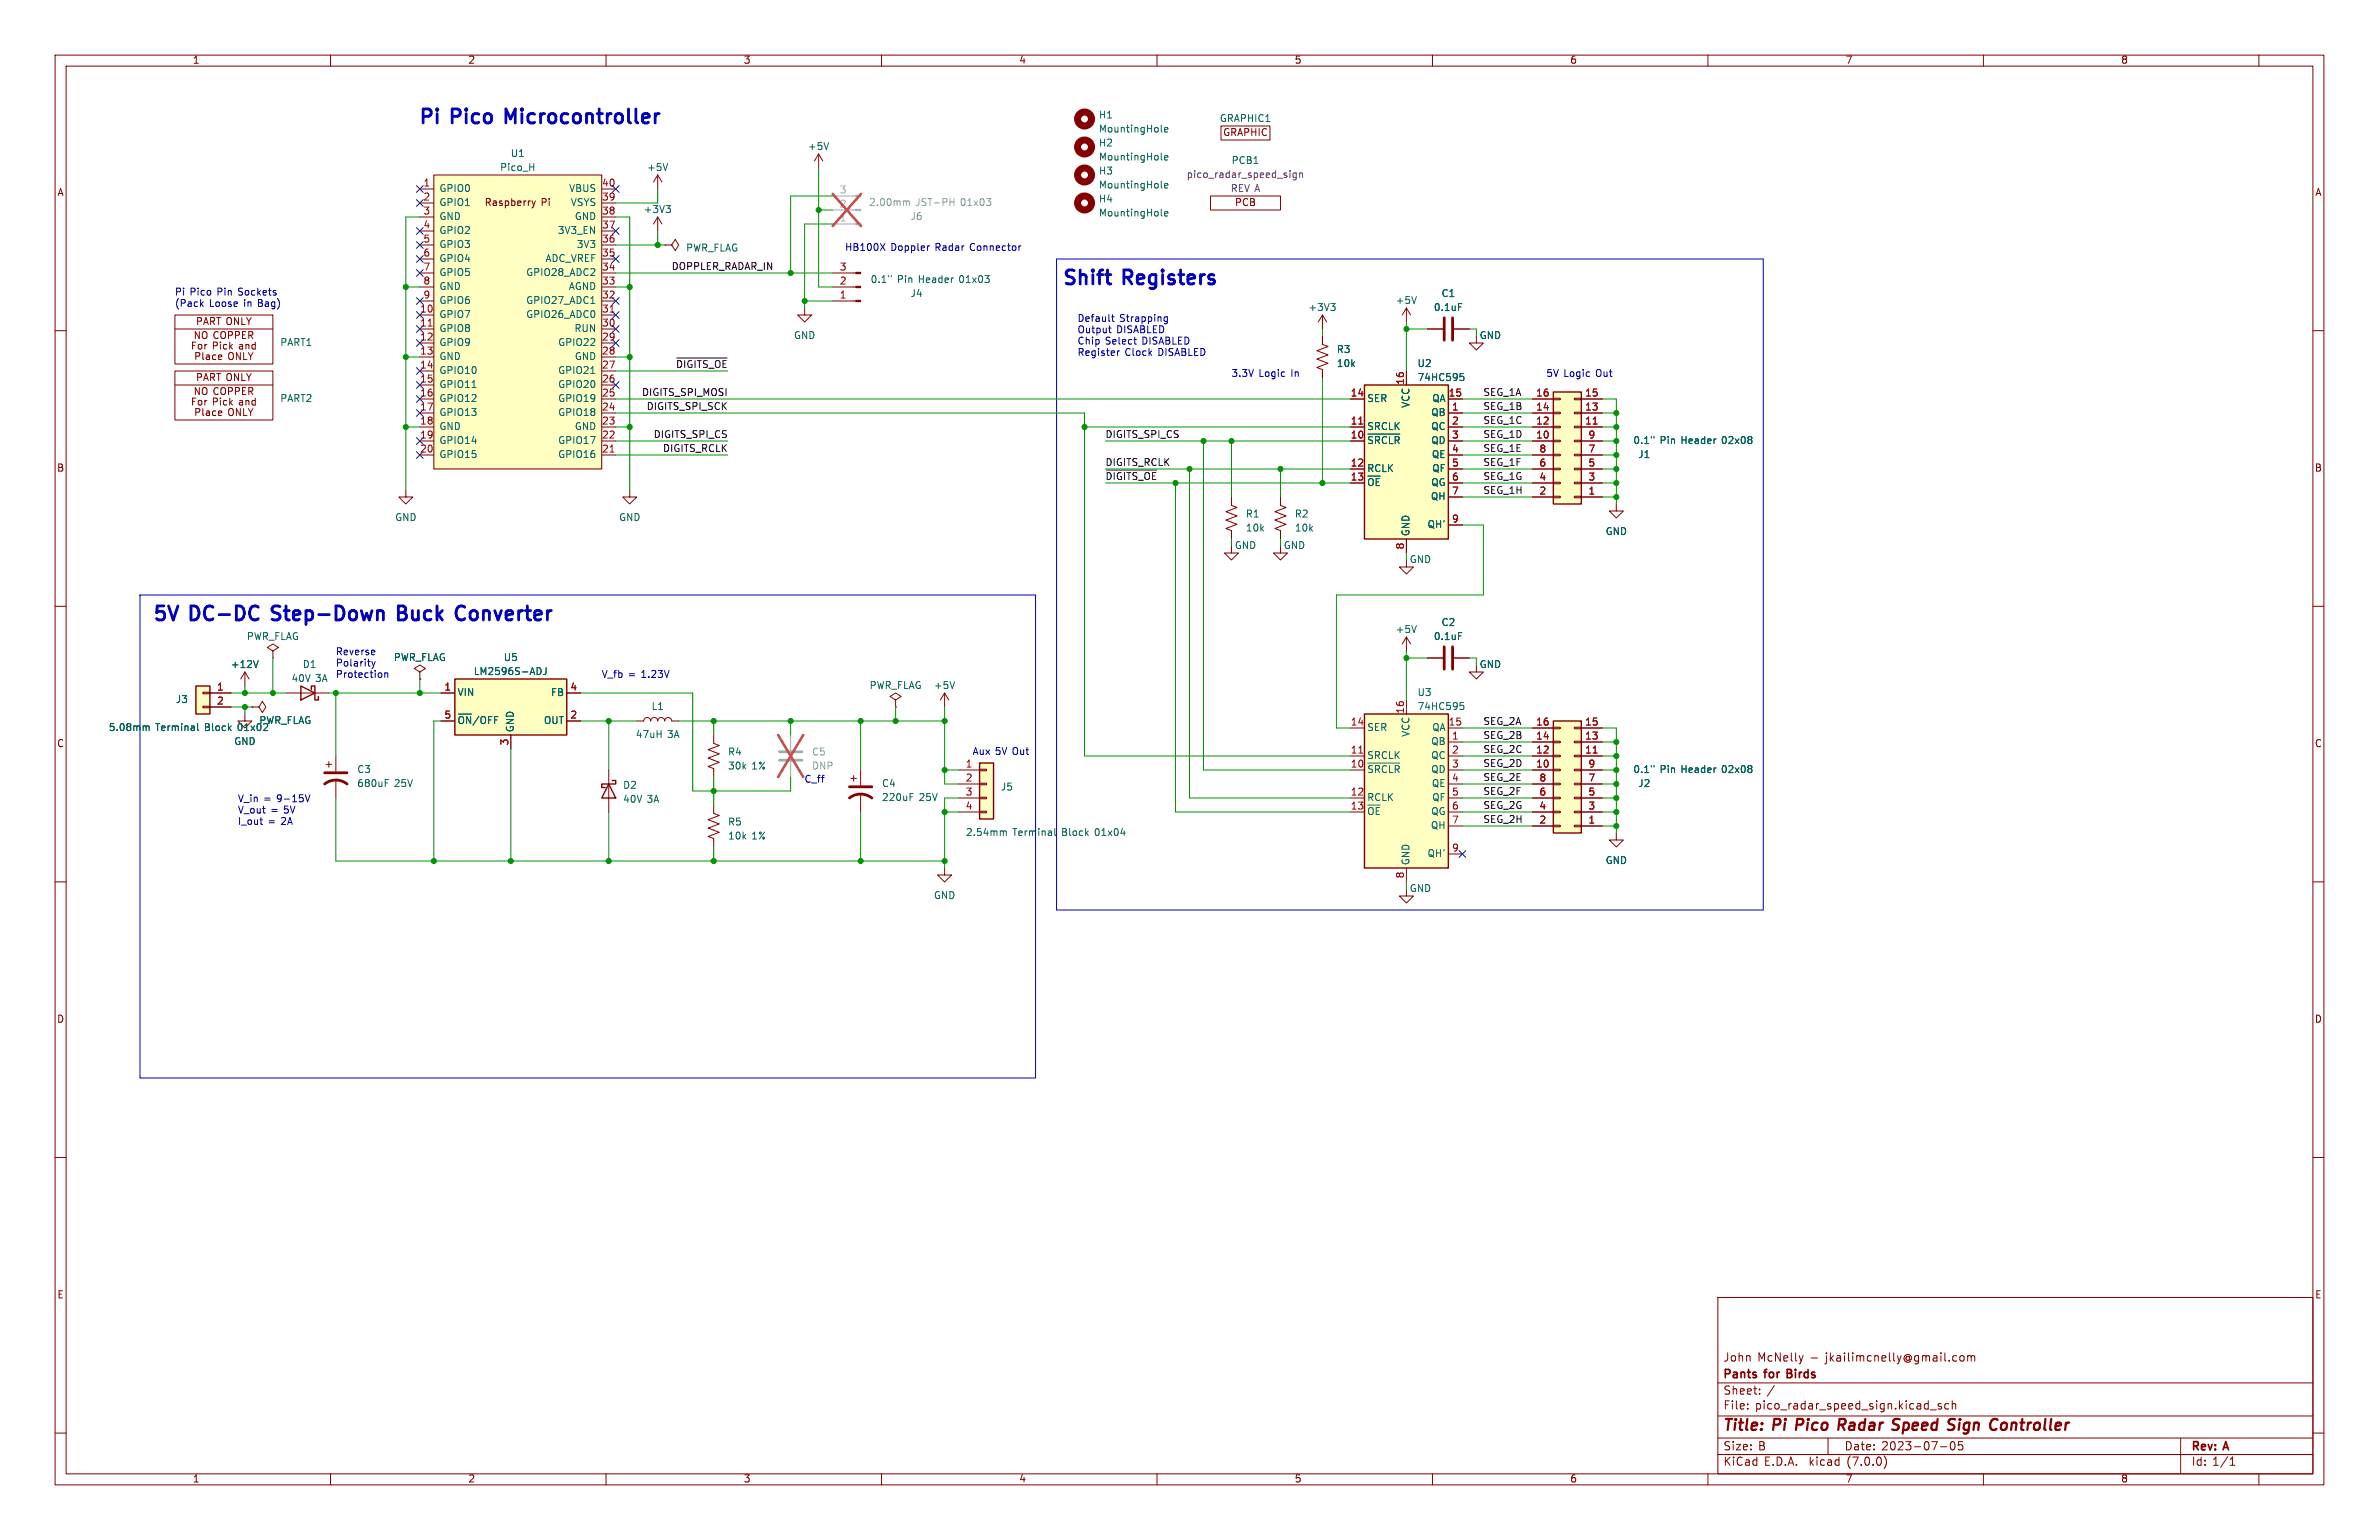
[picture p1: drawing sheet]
<svg xmlns="http://www.w3.org/2000/svg" width="432mm" height="279mm" viewBox="0 0 432 279" stroke-linecap="round" stroke-linejoin="round" font-family="sans-serif">
<defs><g id="words">
<g font-size="3.5" fill="#0000c2">
<text x="76.2" y="22.9">Pi</text>
<text x="82.2" y="22.9">Pico</text>
<text x="92.7" y="22.9">Microcontroller</text>
<text x="193" y="52.1">Shift</text>
<text x="204.2" y="52.1">Registers</text>
<text x="27.9" y="113">5V</text>
<text x="34.8" y="113">DC-DC</text>
<text x="50.4" y="113">Step-Down</text>
<text x="74" y="113">Buck</text>
<text x="85.3" y="113">Converter</text>
</g>
<g font-size="2.8" fill="#840000">
<text x="312.8" y="260.2">Title:</text>
<text x="321.9" y="260.2">Pi Pico</text>
<text x="335" y="260.2">Radar</text>
<text x="345.4" y="260.2">Speed</text>
<text x="356.1" y="260.2">Sign</text>
<text x="364.3" y="260.2">Controller</text>
</g>
<g font-size="2.1" fill="#840000">
<text x="312.8" y="250.5">Pants</text>
<text x="312.8" y="247.3">John</text>
<text x="319" y="247.3">McNelly</text>
<text x="320.4" y="250.5">for</text>
<text x="324.9" y="250.5">Birds</text>
<text x="331.4" y="247.3">jkailimcnelly@gmail.com</text>
<text x="312.8" y="256">File:</text>
<text x="312.8" y="253.3">Sheet:</text>
<text x="318.6" y="256">pico_radar_speed_sign.kicad_sch</text>
<text x="320.7" y="253.3">/</text>
<text x="312.8" y="263.4">Size:</text>
<text x="319.1" y="263.4">B</text>
<text x="334.8" y="263.4">Date:</text>
<text x="341.5" y="263.4">2023-07-05</text>
<text x="397.8" y="263.6">Rev:</text>
<text x="403.8" y="263.6">A</text>
<text x="312.8" y="266.2">KiCad</text>
<text x="320.2" y="266.2">E.D.A.</text>
<text x="328.5" y="266.2">kicad</text>
<text x="335.4" y="266.2">(7.0.0)</text>
<text x="397.8" y="266.2">Id: 1/1</text>
</g>
<g font-size="1.8" fill="#840000">
<text x="35" y="11.8">1</text>
<text x="85" y="11.8">2</text>
<text x="135" y="11.8">3</text>
<text x="185" y="11.8">4</text>
<text x="235" y="11.8">5</text>
<text x="285" y="11.8">6</text>
<text x="335" y="11.8">7</text>
<text x="385" y="11.8">8</text>
<text x="221.9" y="25">GRAPHIC</text>
<text x="10.4" y="35.8">A</text>
<text x="420.2" y="35.8">A</text>
<text x="87.9" y="37.7">Raspberry</text>
<text x="98.2" y="37.7">Pi</text>
<text x="224.1" y="37.7">PCB</text>
<text x="35.5" y="59.3">PART ONLY</text>
<text x="34.6" y="63.7">For</text>
<text x="35.1" y="61.8">NO COPPER</text>
<text x="35.2" y="65.6">Place</text>
<text x="38.5" y="63.7">Pick</text>
<text x="41.3" y="65.6">ONLY</text>
<text x="43.4" y="63.7">and</text>
<text x="35.1" y="72">NO COPPER</text>
<text x="35.5" y="69.4">PART ONLY</text>
<text x="34.6" y="73.9">For</text>
<text x="35.2" y="75.8">Place</text>
<text x="38.5" y="73.9">Pick</text>
<text x="41.3" y="75.8">ONLY</text>
<text x="43.4" y="73.9">and</text>
<text x="10.3" y="85.8">B</text>
<text x="420.1" y="85.8">B</text>
<text x="10.3" y="135.8">C</text>
<text x="420.1" y="135.8">C</text>
<text x="10.3" y="185.8">D</text>
<text x="420.1" y="185.8">D</text>
<text x="10.4" y="235.8">E</text>
<text x="420.2" y="235.8">E</text>
<text x="35" y="269.2">1</text>
<text x="85" y="269.2">2</text>
<text x="135" y="269.2">3</text>
<text x="185" y="269.2">4</text>
<text x="235" y="269.2">5</text>
<text x="285" y="269.2">6</text>
<text x="335" y="269.2">7</text>
<text x="385" y="269.2">8</text>
</g>
<g font-size="1.8" fill="#006464">
<text x="199.4" y="21.8">H1</text>
<text x="221.3" y="22.4">GRAPHIC1</text>
<text x="92.6" y="28.8">U1</text>
<text x="146.6" y="27.5">+5V</text>
<text x="199.4" y="24.3">MountingHole</text>
<text x="199.4" y="26.9">H2</text>
<text x="199.4" y="29.4">MountingHole</text>
<text x="79.8" y="35.1">GPIO0</text>
<text x="90.7" y="31.3">Pico_H</text>
<text x="103.2" y="35.1">VBUS</text>
<text x="117.4" y="31.3">+5V</text>
<text x="199.4" y="31.9">H3</text>
<text x="199.4" y="34.5">MountingHole</text>
<text x="223.5" y="30">PCB1</text>
<text x="79.8" y="37.7">GPIO1</text>
<text x="79.8" y="40.2">GND</text>
<text x="103.5" y="37.7">VSYS</text>
<text x="104.2" y="40.2">GND</text>
<text x="116.8" y="38.9">+3V3</text>
<text x="199.4" y="37">H4</text>
<text x="199.4" y="39.6">MountingHole</text>
<text x="79.8" y="42.7">GPIO2</text>
<text x="79.8" y="45.3">GPIO3</text>
<text x="79.8" y="47.8">GPIO4</text>
<text x="98.9" y="47.8">ADC_VREF</text>
<text x="101.1" y="42.7">3V3_EN</text>
<text x="104.6" y="45.3">3V3</text>
<text x="124.5" y="45.9">PWR_FLAG</text>
<text x="79.8" y="50.4">GPIO5</text>
<text x="79.8" y="52.9">GND</text>
<text x="95.4" y="50.4">GPIO28_ADC2</text>
<text x="103.1" y="52.9">AGND</text>
<text x="158" y="51.6">0.1&quot;</text>
<text x="162.8" y="51.6">Pin</text>
<text x="166.8" y="51.6">Header</text>
<text x="174.2" y="51.6">01x03</text>
<text x="79.8" y="58">GPIO7</text>
<text x="79.8" y="55.4">GPIO6</text>
<text x="95.4" y="58">GPIO26_ADC0</text>
<text x="95.4" y="55.4">GPIO27_ADC1</text>
<text x="165.2" y="54.2">J4</text>
<text x="237.4" y="56.7">+3V3</text>
<text x="253.3" y="55.4">+5V</text>
<text x="260.2" y="56.7">0.1uF</text>
<text x="261.6" y="54.2">C1</text>
<text x="50.8" y="63.1">PART1</text>
<text x="79.8" y="60.5">GPIO8</text>
<text x="79.8" y="63.1">GPIO9</text>
<text x="79.8" y="65.6">GND</text>
<text x="101.2" y="63.1">GPIO22</text>
<text x="104.1" y="60.5">RUN</text>
<text x="104.2" y="65.6">GND</text>
<text x="144.1" y="61.8">GND</text>
<text x="242.6" y="64.3">R3</text>
<text x="268.5" y="61.8">GND</text>
<text x="79.8" y="68.1">GPIO10</text>
<text x="79.8" y="70.7">GPIO11</text>
<text x="101.2" y="70.7">GPIO20</text>
<text x="101.2" y="68.1">GPIO21</text>
<text x="242.6" y="66.9">10k</text>
<text x="257.2" y="66.9">U2</text>
<text x="257.2" y="69.4">74HC595</text>
<text x="50.8" y="73.2">PART2</text>
<text x="79.8" y="73.2">GPIO12</text>
<text x="79.8" y="75.8">GPIO13</text>
<text x="101.2" y="75.8">GPIO18</text>
<text x="101.2" y="73.2">GPIO19</text>
<text x="248.2" y="73.2">SER</text>
<text x="256.1" y="74.1" transform="rotate(-90 256.1 74.1)">VCC</text>
<text x="259.7" y="75.8">QB</text>
<text x="259.8" y="73.2">QA</text>
<text x="79.8" y="78.3">GND</text>
<text x="79.8" y="80.8">GPIO14</text>
<text x="79.8" y="83.4">GPIO15</text>
<text x="101.2" y="83.4">GPIO16</text>
<text x="101.2" y="80.8">GPIO17</text>
<text x="104.2" y="78.3">GND</text>
<text x="248.2" y="81.4">~{SRCLR}</text>
<text x="248.2" y="78.3">SRCLK</text>
<text x="259.7" y="78.3">QC</text>
<text x="259.7" y="80.8">QD</text>
<text x="259.8" y="83.4">QE</text>
<text x="296.4" y="80.8">0.1&quot;</text>
<text x="297.3" y="83.4">J1</text>
<text x="301.3" y="80.8">Pin</text>
<text x="305.2" y="80.8">Header</text>
<text x="312.7" y="80.8">02x08</text>
<text x="248.2" y="85.9">RCLK</text>
<text x="248.2" y="89.1">~{OE}</text>
<text x="259.7" y="88.5">QG</text>
<text x="259.8" y="85.9">QF</text>
<text x="71.7" y="94.8">GND</text>
<text x="112.3" y="94.8">GND</text>
<text x="226.1" y="94.2">R1</text>
<text x="235" y="94.2">R2</text>
<text x="259.6" y="91">QH</text>
<text x="224.1" y="99.9">GND</text>
<text x="226.1" y="96.7">10k</text>
<text x="233" y="99.9">GND</text>
<text x="235" y="96.7">10k</text>
<text x="256.1" y="97.3" transform="rotate(-90 256.1 97.3)">GND</text>
<text x="259" y="96.1">QH'</text>
<text x="291.4" y="97.3">GND</text>
<text x="255.8" y="102.4">GND</text>
<text x="261.6" y="113.9">C2</text>
<text x="44.7" y="116.4">PWR_FLAG</text>
<text x="253.3" y="115.1">+5V</text>
<text x="260.2" y="116.4">0.1uF</text>
<text x="41.8" y="121.5">+12V</text>
<text x="52.9" y="124">40V</text>
<text x="54.9" y="121.5">D1</text>
<text x="57.2" y="124">3A</text>
<text x="71.4" y="120.2">PWR_FLAG</text>
<text x="85.9" y="122.7">LM2596S-ADJ</text>
<text x="91.4" y="120.2">U5</text>
<text x="157.8" y="125.3">PWR_FLAG</text>
<text x="169.5" y="125.3">+5V</text>
<text x="268.5" y="121.5">GND</text>
<text x="31.9" y="127.8">J3</text>
<text x="47" y="131.6">PWR_FLAG</text>
<text x="83.1" y="126.6">VIN</text>
<text x="98.6" y="131.6">OUT</text>
<text x="99.9" y="126.6">FB</text>
<text x="118.2" y="129.1">L1</text>
<text x="257.2" y="126.6">U3</text>
<text x="257.2" y="129.1">74HC595</text>
<text x="19.7" y="132.9">5.08mm</text>
<text x="28.2" y="132.9">Terminal</text>
<text x="37.2" y="132.9">Block</text>
<text x="42.5" y="135.4">GND</text>
<text x="43.3" y="132.9">01x02</text>
<text x="83.1" y="132.2">~{ON}/OFF</text>
<text x="93.5" y="132.8" transform="rotate(-90 93.5 132.8)">GND</text>
<text x="115.3" y="134.2">47uH</text>
<text x="121.1" y="134.2">3A</text>
<text x="132.1" y="137.4">R4</text>
<text x="248.2" y="138">SRCLK</text>
<text x="248.2" y="132.9">SER</text>
<text x="256.1" y="133.8" transform="rotate(-90 256.1 133.8)">VCC</text>
<text x="259.7" y="135.4">QB</text>
<text x="259.7" y="138">QC</text>
<text x="259.8" y="132.9">QA</text>
<text x="64.8" y="140.5">C3</text>
<text x="64.8" y="143.1">680uF</text>
<text x="71.5" y="143.1">25V</text>
<text x="113" y="143.4">D2</text>
<text x="132.1" y="139.9">30k</text>
<text x="136.4" y="139.9">1%</text>
<text x="160" y="143.1">C4</text>
<text x="181.6" y="143.7">J5</text>
<text x="248.2" y="141.1">~{SRCLR}</text>
<text x="259.7" y="140.5">QD</text>
<text x="259.8" y="143.1">QE</text>
<text x="296.4" y="140.5">0.1&quot;</text>
<text x="297.3" y="143.1">J2</text>
<text x="301.3" y="140.5">Pin</text>
<text x="305.2" y="140.5">Header</text>
<text x="312.7" y="140.5">02x08</text>
<text x="113" y="145.9">40V</text>
<text x="117.4" y="145.9">3A</text>
<text x="160" y="145.6">220uF</text>
<text x="166.8" y="145.6">25V</text>
<text x="248.2" y="145.6">RCLK</text>
<text x="248.2" y="148.8">~{OE}</text>
<text x="259.7" y="148.1">QG</text>
<text x="259.8" y="145.6">QF</text>
<text x="132.1" y="150.1">R5</text>
<text x="132.1" y="152.6">10k</text>
<text x="136.4" y="152.6">1%</text>
<text x="175.3" y="152">2.54mm</text>
<text x="183.8" y="152">Terminal</text>
<text x="192.8" y="152">Block</text>
<text x="198.9" y="152">01x04</text>
<text x="259" y="155.8">QH'</text>
<text x="259.6" y="150.7">QH</text>
<text x="256.1" y="157" transform="rotate(-90 256.1 157)">GND</text>
<text x="291.4" y="157">GND</text>
<text x="169.5" y="163.4">GND</text>
<text x="255.8" y="162.1">GND</text>
</g>
<g font-size="1.8" fill="#a90000">
<text x="76.8" y="34">1</text>
<text x="109.2" y="34">40</text>
<text x="76.8" y="36.6">2</text>
<text x="76.8" y="39.1">3</text>
<text x="76.8" y="41.7">4</text>
<text x="109.2" y="41.7">37</text>
<text x="109.2" y="39.1">38</text>
<text x="109.2" y="36.6">39</text>
<text x="76.8" y="44.2">5</text>
<text x="76.8" y="46.7">6</text>
<text x="109.2" y="46.7">35</text>
<text x="109.2" y="44.2">36</text>
<text x="76.8" y="49.3">7</text>
<text x="76.8" y="51.8">8</text>
<text x="109.2" y="51.8">33</text>
<text x="109.2" y="49.3">34</text>
<text x="152.4" y="51.8">2</text>
<text x="152.4" y="49.3">3</text>
<text x="76.2" y="56.9">10</text>
<text x="76.2" y="59.4">11</text>
<text x="76.8" y="54.4">9</text>
<text x="109.2" y="59.4">30</text>
<text x="109.2" y="56.9">31</text>
<text x="109.2" y="54.4">32</text>
<text x="152.4" y="54.4">1</text>
<text x="76.2" y="62">12</text>
<text x="76.2" y="64.5">13</text>
<text x="109.2" y="64.5">28</text>
<text x="109.2" y="62">29</text>
<text x="76.2" y="67.1">14</text>
<text x="76.2" y="69.6">15</text>
<text x="109.2" y="69.6">26</text>
<text x="109.2" y="67.1">27</text>
<text x="255" y="69.9" transform="rotate(-90 255 69.9)">16</text>
<text x="76.2" y="72.1">16</text>
<text x="76.2" y="74.7">17</text>
<text x="76.2" y="77.2">18</text>
<text x="109.2" y="77.2">23</text>
<text x="109.2" y="74.7">24</text>
<text x="109.2" y="72.1">25</text>
<text x="245.1" y="77.2">11</text>
<text x="245.1" y="72.1">14</text>
<text x="262.9" y="72.1">15</text>
<text x="263.5" y="74.7">1</text>
<text x="263.5" y="77.2">2</text>
<text x="278.8" y="77.2">12</text>
<text x="278.8" y="74.7">14</text>
<text x="278.8" y="72.1">16</text>
<text x="287.7" y="77.2">11</text>
<text x="287.7" y="74.7">13</text>
<text x="287.7" y="72.1">15</text>
<text x="76.2" y="79.8">19</text>
<text x="76.2" y="82.3">20</text>
<text x="109.2" y="82.3">21</text>
<text x="109.2" y="79.8">22</text>
<text x="245.1" y="79.8">10</text>
<text x="263.5" y="79.8">3</text>
<text x="263.5" y="82.3">4</text>
<text x="278.8" y="79.8">10</text>
<text x="279.4" y="82.3">8</text>
<text x="288.3" y="82.3">7</text>
<text x="288.3" y="79.8">9</text>
<text x="245.1" y="84.8">12</text>
<text x="245.1" y="87.4">13</text>
<text x="263.5" y="84.8">5</text>
<text x="263.5" y="87.4">6</text>
<text x="263.5" y="89.9">7</text>
<text x="279.4" y="89.9">2</text>
<text x="279.4" y="87.4">4</text>
<text x="279.4" y="84.8">6</text>
<text x="288.3" y="89.9">1</text>
<text x="288.3" y="87.4">3</text>
<text x="288.3" y="84.8">5</text>
<text x="263.5" y="95">9</text>
<text x="255" y="99.7" transform="rotate(-90 255 99.7)">8</text>
<text x="39.3" y="125.5">1</text>
<text x="80.6" y="125.5">1</text>
<text x="103.5" y="125.5">4</text>
<text x="39.3" y="128">2</text>
<text x="80.6" y="130.6">5</text>
<text x="103.5" y="130.6">2</text>
<text x="245.1" y="131.8">14</text>
<text x="255" y="129.5" transform="rotate(-90 255 129.5)">16</text>
<text x="262.9" y="131.8">15</text>
<text x="278.8" y="131.8">16</text>
<text x="287.7" y="131.8">15</text>
<text x="92.5" y="135.3" transform="rotate(-90 92.5 135.3)">3</text>
<text x="245.1" y="136.9">11</text>
<text x="263.5" y="134.4">1</text>
<text x="263.5" y="136.9">2</text>
<text x="278.8" y="136.9">12</text>
<text x="278.8" y="134.4">14</text>
<text x="287.7" y="136.9">11</text>
<text x="287.7" y="134.4">13</text>
<text x="175.2" y="139.4">1</text>
<text x="175.2" y="142">2</text>
<text x="245.1" y="139.4">10</text>
<text x="263.5" y="139.4">3</text>
<text x="263.5" y="142">4</text>
<text x="278.8" y="139.4">10</text>
<text x="279.4" y="142">8</text>
<text x="288.3" y="142">7</text>
<text x="288.3" y="139.4">9</text>
<text x="175.2" y="144.5">3</text>
<text x="175.2" y="147.1">4</text>
<text x="245.1" y="144.5">12</text>
<text x="245.1" y="147.1">13</text>
<text x="263.5" y="144.5">5</text>
<text x="263.5" y="147.1">6</text>
<text x="263.5" y="149.6">7</text>
<text x="279.4" y="149.6">2</text>
<text x="279.4" y="147.1">4</text>
<text x="279.4" y="144.5">6</text>
<text x="288.3" y="149.6">1</text>
<text x="288.3" y="147.1">3</text>
<text x="288.3" y="144.5">5</text>
<text x="263.5" y="154.7">9</text>
<text x="255" y="159.4" transform="rotate(-90 255 159.4)">8</text>
</g>
<g font-size="1.8" fill="#aaa">
<text x="152.4" y="35.3">3</text>
<text x="152.4" y="40.4">1</text>
<text x="152.4" y="37.8">2</text>
</g>
<g font-size="1.8" fill="#840084">
<text x="215.3" y="32.6">pico_radar_speed_sign</text>
<text x="223.3" y="35.1">REV A</text>
</g>
<g font-size="1.8" fill="#989898">
<text x="157.7" y="37.7">2.00mm</text>
<text x="165.2" y="40.2">J6</text>
<text x="166.2" y="37.7">JST-PH</text>
<text x="174.4" y="37.7">01x03</text>
<text x="147.3" y="137.4">C5</text>
<text x="147.3" y="139.9">DNP</text>
</g>
<g font-size="1.8" fill="#0000c2">
<text x="153.3" y="45.7">HB100X</text>
<text x="161.6" y="45.7">Doppler</text>
<text x="169.7" y="45.7">Radar</text>
<text x="176.1" y="45.7">Connector</text>
<text x="31.7" y="53.8">Pi Pico</text>
<text x="39.5" y="53.8">Pin</text>
<text x="43.4" y="53.8">Sockets</text>
<text x="31.7" y="55.9">(Pack</text>
<text x="38" y="55.9">Loose</text>
<text x="44.4" y="55.9">in</text>
<text x="47" y="55.9">Bag)</text>
<text x="195.6" y="58.6">Default</text>
<text x="203.2" y="58.6">Strapping</text>
<text x="195.6" y="60.7">Output</text>
<text x="195.6" y="62.7">Chip</text>
<text x="195.6" y="64.8">Register</text>
<text x="200.6" y="62.7">Select</text>
<text x="202.7" y="60.7">DISABLED</text>
<text x="204.2" y="64.8">Clock</text>
<text x="207.4" y="62.7">DISABLED</text>
<text x="210.3" y="64.8">DISABLED</text>
<text x="223.5" y="68.6">3.3V</text>
<text x="228.5" y="68.6">Logic</text>
<text x="234.4" y="68.6">In</text>
<text x="280.7" y="68.6">5V Logic</text>
<text x="289.8" y="68.6">Out</text>
<text x="61" y="119.1">Reverse</text>
<text x="61" y="121.1">Polarity</text>
<text x="61" y="123.2">Protection</text>
<text x="109.2" y="123.2">V_fb =</text>
<text x="116.5" y="123.2">1.23V</text>
<text x="176.5" y="137.2">Aux 5V Out</text>
<text x="146" y="142.2">C_ff</text>
<text x="43.2" y="145.7">V_in =</text>
<text x="43.2" y="147.8">V_out</text>
<text x="43.2" y="149.9">I_out</text>
<text x="48.7" y="149.9">=</text>
<text x="49.1" y="147.8">=</text>
<text x="50.3" y="145.7">9-15V</text>
<text x="51.1" y="149.9">2A</text>
<text x="51.6" y="147.8">5V</text>
</g>
<g font-size="1.8" fill="#0f0f0f">
<text x="121.9" y="49.2">DOPPLER_RADAR_IN</text>
<text x="122.6" y="67">~{DIGITS_OE}</text>
<text x="116.4" y="72">DIGITS_SPI_MOSI</text>
<text x="117.3" y="74.6">DIGITS_SPI_SCK</text>
<text x="269.2" y="74.6">SEG_1B</text>
<text x="269.2" y="77.1">SEG_1C</text>
<text x="269.2" y="72">SEG_1A</text>
<text x="118.5" y="79.7">DIGITS_SPI_CS</text>
<text x="120.2" y="82.2">DIGITS_RCLK</text>
<text x="200.7" y="79.7">DIGITS_SPI_CS</text>
<text x="269.2" y="82.2">SEG_1E</text>
<text x="269.2" y="79.7">SEG_1D</text>
<text x="200.7" y="87.3">~{DIGITS_OE}</text>
<text x="200.7" y="84.7">DIGITS_RCLK</text>
<text x="269.2" y="89.8">SEG_1H</text>
<text x="269.2" y="84.7">SEG_1F</text>
<text x="269.2" y="87.3">SEG_1G</text>
<text x="269.2" y="131.7">SEG_2A</text>
<text x="269.2" y="134.3">SEG_2B</text>
<text x="269.2" y="136.8">SEG_2C</text>
<text x="269.2" y="141.9">SEG_2E</text>
<text x="269.2" y="139.4">SEG_2D</text>
<text x="269.2" y="149.5">SEG_2H</text>
<text x="269.2" y="144.4">SEG_2F</text>
<text x="269.2" y="147">SEG_2G</text>
</g>
</g></defs>
<g fill="none" stroke="#840000" stroke-width=".18">
<path d="M10 10h411.8v259.4h-411.8zM12 12h407.8v255.4h-407.8zM60 10v2M110 10v2M160 10v2M210 10v2M260 10v2M310 10v2M360 10v2M410 10v2M76.2 34.3h2.5M76.2 36.8h2.5"/>
<path d="M76.2 39.4h2.5M78.7 31.8h30.5v53.3h-30.5zM96.6 36.5l.3 .8M96.9 37.3l-.3 .4M97.2 36.5l-.3 .8M109.2 34.3h2.6M109.2 36.8h2.6M109.2 39.4h2.6M119.4 31.8l-.8 1.2M119.4 31.8v2.5M119.4 39.4v2.5M119.4 31.8l.7 1.2"/>
<path d="M119.4 39.4l-.8 1.2M119.4 39.4l.7 1.2M148.6 27.9l.8 1.3M148.6 27.9v2.6M148.6 27.9l-.8 1.3M219.7 35.6h12.7v2.5h-12.7zM221.6 22.9h8.9v2.5h-8.9zM10 60h2M31.7 57.2h17.8v8.8h-17.8zM31.7 59.7h17.8M76.2 49.5h2.5M76.2 52.1h2.5"/>
<path d="M76.2 54.6h2.5M76.2 57.2h2.5M76.2 59.7h2.5M76.2 47h2.5M76.2 44.5h2.5M76.2 41.9h2.5M109.2 49.5h2.6M109.2 52.1h2.6M109.2 54.6h2.6M109.2 57.2h2.6M109.2 59.7h2.6M109.2 47h2.6"/>
<path d="M109.2 44.5h2.6M109.2 41.9h2.6M120.6 44.5h1.3l.7-1.1 .6 1.1-.6 1-.7-1M120.6 44.5h.1M146 55.9v1.3h-1.2l1.2 1.2 1.3-1.2h-1.3M151.1 49.5h4.2M151.1 52.1h4.2M151.1 54.6h4.2M240 57.2l-.7 1.2M240 57.2v2.5M240 57.2l.8 1.2M255.3 55.9v2.5"/>
<path d="M255.3 55.9l-.8 1.3M255.3 55.9l.7 1.3M259.1 59.7h2.8M263.9 59.7h2.8M419.8 60h2M31.7 67.3h17.8v8.9h-17.8zM31.7 69.9h17.8M40.1 74.6l.2 .3-.6 .1M40.1 64.4l.2 .3-.6 .1M40.2 75.3l-.1 .1M40.2 65.2h-.1M76.2 74.9h2.5"/>
<path d="M76.2 77.5h2.5M76.2 72.4h2.5M76.2 62.2h2.5M76.2 64.8h2.5M76.2 67.3h2.5M76.2 69.9h2.5M109.2 74.9h2.6M109.2 77.5h2.6M109.2 72.4h2.6M109.2 62.2h2.6M109.2 64.8h2.6M109.2 67.3h2.6"/>
<path d="M109.2 69.9h2.6M240 61v1.5l1 .4-2 .7 2 .8-2 .8 2 .7-2 .8 1 .4v1.5M245.1 77.5h2.5M245.1 72.4h2.5M255.3 67.3v2.6M262.9 74.9h2.5M262.9 77.5h2.5M262.9 72.4h2.5M268 61v1.2h1.2l-1.2 1.3-1.3-1.3h1.3M278.1 74.9h3.8M278.1 77.5h3.8M278.1 72.4h3.8"/>
<path d="M281.9 72.3h1.3v.2h-1.3zM281.9 74.8h1.3v.3h-1.3zM281.9 77.3h1.3v.3h-1.3zM281.9 79.9h1.3v.2h-1.3zM285.7 72.3h1.3v.2h-1.3zM285.7 74.8h1.3v.3h-1.3zM285.7 77.3h1.3v.3h-1.3zM285.7 79.9h1.3v.2h-1.3zM287 74.9h3.8M287 77.5h3.8M287 72.4h3.8M73.7 88.9v1.3h1.2l-1.2 1.2-1.3-1.2h1.3"/>
<path d="M76.2 80h2.5M76.2 82.6h2.5M109.2 80h2.6M109.2 82.6h2.6M114.3 88.9v1.3h1.3l-1.3 1.2-1.3-1.2h1.3M223.5 90.2v1.5l1 .4-2 .7 2 .8-2 .8 2 .7-2 .8 1 .4v1.5M223.5 99.1v1.2h1.3l-1.3 1.3-1.3-1.3h1.3M232.4 90.2v1.5l1 .4-2 .7 2 .8-2 .8 2 .7-2 .8 1 .4v1.5M232.4 99.1v1.2h1.3l-1.3 1.3-1.3-1.3h1.3M245.1 80h2.5M245.1 85.1h2.5M245.1 87.6h2.5"/>
<path d="M255.3 97.8v2.5M262.9 80h2.5M262.9 85.1h2.5M262.9 87.6h2.5M262.9 82.6h2.5M262.9 90.2h2.5M262.9 95.3h2.5M278.1 80h3.8M278.1 85.1h3.8M278.1 87.6h3.8M278.1 82.6h3.8M278.1 90.2h3.8"/>
<path d="M281.9 82.4h1.3v.3h-1.3zM281.9 85h1.3v.2h-1.3zM281.9 87.5h1.3v.3h-1.3zM281.9 90h1.3v.3h-1.3zM285.7 82.4h1.3v.3h-1.3zM285.7 85h1.3v.2h-1.3zM285.7 87.5h1.3v.3h-1.3zM285.7 90h1.3v.3h-1.3zM287 80h3.8M287 85.1h3.8M287 87.6h3.8M287 82.6h3.8"/>
<path d="M287 90.2h3.8M293.4 91.4v1.3h1.2l-1.2 1.3-1.3-1.3h1.3M10 110h2M49.5 118.1l1-.6-1-.7-1 .7 1 .6v1.3M49.5 119.4h.1M255.3 101.6v1.3h1.2l-1.2 1.2-1.3-1.2h1.3M255.3 115.6v2.5M255.3 115.6l-.8 1.2M255.3 115.6l.7 1.2M259.1 119.4h2.8M263.9 119.4h2.8M419.8 110h2"/>
<path d="M36.8 128.1h1.3v.3h-1.3zM36.8 125.6h1.3v.3h-1.3zM38.1 125.7h3.8M38.1 128.3h3.8M44.4 129.5v1.3h1.3l-1.3 1.3-1.2-1.3h1.2M44.4 121.9l-.7 1.3M44.4 121.9v2.6M44.4 121.9l.8 1.3M45.7 128.3h1.3l.6-1 .7 1-.7 1-.6-1M45.7 128.3h.1M52.1 125.7h7.6M59.2 138.7h1"/>
<path d="M59.7 138.2v1M61 137.2v2.8M76.2 121.9l1-.6-1-.6-1 .6 1 .6v1.3M76.2 123.2h.1M80 125.7h2.5M80 130.8h2.5M92.7 133.4v2.5M102.9 125.7h2.5M102.9 130.8h2.5M110.5 139.7v7.6M115.6 130.8h1.2a.64 .64 0 0 1 .7-.6 .64 .64 0 0 1 .6 .6 .64 .64 0 0 1 .6-.6 .64 .64 0 0 1 .7 .6 .64 .64 0 0 1 .6-.6 .64 .64 0 0 1 .6 .6 .64 .64 0 0 1 .7-.6 .64 .64 0 0 1 .6 .6h1.3M129.5 133.4v1.5l1.1 .4-2.1 .7 2.1 .8-2.1 .7 2.1 .8-2.1 .8 1 .3v1.6"/>
<path d="M156.2 139.7v2.8M162.6 127l1-.6-1-.7-1.1 .7 1.1 .6v1.3M162.6 128.3h.1M171.4 125.7l-.7 1.3M171.4 125.7v2.6M171.4 125.7l.8 1.3M174 139.7h3.8M177.8 139.6h1.3v.2h-1.3zM245.1 139.7h2.5M245.1 137.2h2.5M245.1 132.1h2.5M255.3 127v2.5"/>
<path d="M262.9 139.7h2.5M262.9 137.2h2.5M262.9 134.6h2.5M262.9 132.1h2.5M268 120.7v1.2h1.2l-1.2 1.3-1.3-1.3h1.3M278.1 139.7h3.8M278.1 137.2h3.8M278.1 134.6h3.8M278.1 132.1h3.8M281.9 132h1.3v.2h-1.3zM281.9 134.5h1.3v.2h-1.3zM281.9 137h1.3v.3h-1.3z"/>
<path d="M281.9 139.6h1.3v.2h-1.3zM285.7 132h1.3v.2h-1.3zM285.7 134.5h1.3v.2h-1.3zM285.7 137h1.3v.3h-1.3zM285.7 139.6h1.3v.2h-1.3zM287 139.7h3.8M287 137.2h3.8M287 134.6h3.8M287 132.1h3.8M10 160h2M61 141.5v3.3M129.5 146.1v1.5l1.1 .4-2.1 .7 2.1 .8-2.1 .7 2.1 .8-2.1 .8 1 .3v1.6"/>
<path d="M154.4 141.2h1M154.9 140.7v1M156.2 144v3.3M171.4 157.5v1.3h1.3l-1.3 1.2-1.2-1.2h1.2M174 147.3h3.8M174 144.8h3.8M174 142.2h3.8M177.8 147.2h1.3v.2h-1.3zM177.8 144.7h1.3v.2h-1.3zM177.8 142.1h1.3v.3h-1.3zM245.1 147.3h2.5M245.1 144.8h2.5"/>
<path d="M255.3 157.5v2.5M262.9 149.9h2.5M262.9 147.3h2.5M262.9 144.8h2.5M262.9 142.2h2.5M262.9 154.9h2.5M278.1 149.9h3.8M278.1 147.3h3.8M278.1 144.8h3.8M278.1 142.2h3.8M281.9 142.1h1.3v.3h-1.3zM281.9 144.7h1.3v.2h-1.3z"/>
<path d="M281.9 147.2h1.3v.2h-1.3zM281.9 149.7h1.3v.3h-1.3zM285.7 142.1h1.3v.3h-1.3zM285.7 144.7h1.3v.2h-1.3zM285.7 147.2h1.3v.2h-1.3zM285.7 149.7h1.3v.3h-1.3zM287 149.9h3.8M287 147.3h3.8M287 144.8h3.8M287 142.2h3.8M293.4 151.1v1.3h1.2l-1.2 1.3-1.3-1.3h1.3M419.8 160h2"/>
<path d="M255.3 161.3v1.3h1.2l-1.2 1.2-1.3-1.2h1.3M10 210h2M419.8 210h2M311.8 235.4h108v32h-108zM10 260h2M311.8 256.9h108M311.8 250.9h108M317.2 255.5v.2M317.2 254.7v.2M319.4 252.8v.2M319.4 252v.2M327.3 246l-.4 1"/>
<path d="M328.7 246.4h1.2M350.3 255.8h1.2M352.3 254.7h-.3l-.2 .2v.2l.5 .1v.4h-.5M353.7 254.7h-.4l-.3 .2v.5l.1 .2h.6M354.3 254.8l.3-.1h.3l.1 1M354.3 254.2v1.5M354.7 246h.4M355.1 246.9l-.4 .1M355.9 246h.3l.3 .2v.5l-.3 .3-.3-.1-.2-.2v-.5zM357.1 246.1l.5-.1 .2 .2M357.1 246v1M357.8 246.2l.2-.2h.4v1"/>
<path d="M357.8 246.2v.8M419.8 260h2M60 267.4v2M110 267.4v2M160 267.4v2M210 267.4v2M260 267.4v2M310 267.4v2M311.8 263.9h108M311.8 260.9h108M331.8 260.9v3M342 264.2a1.74 1.74 0 0 1 0 2.2"/>
<path d="M352.2 262.5h1.1M354.1 261.7a.81 .81 0 0 0 .4 1.4l.2-.2 .1-.4-.1-.8M355.5 261.6l-.1 .7 .2-.2 .5 .1 .2 .6-.3 .3-.6-.2M360 267.4v2M395.8 260.9v6.5M404.8 265.9h.8M404.8 264.8l.4-.4v1.5M410 267.4v2"/>
</g>
<path d="M333.8 258.5h.7M334.7 257.4h-.8l-.3 2M343.9 258.4l.4 .1a.49 .49 0 0 1 .3 .5 .49 .49 0 0 1-.4 .4h-.5M344.1 257.4l.7 .1M363.7 258.1l-.5 .4v.6l.1 .2 .5 .1" fill="none" stroke="#840000" stroke-width=".4"/>
<g fill="none" stroke="#006464" stroke-width=".18">
<path d="M120.9 37.3h.8l-.4 .5M121.2 29.7l-.4 1.2M121.4 37.8l.3 .2v.3l-.3 .3M150.4 25.9l-.4 1.2M210.8 23.9l.2 .1M210.8 29h.2M210.8 34.1h.2M210.8 39.1l.2 .1M211.4 23.5l.6-.1-.1-.2-.3-.1-.2 .2v.6h.5M211.4 28.6l.6-.1-.1-.2-.3-.1-.2 .2v.6h.5M211.4 33.7l.6-.1-.1-.3h-.3l-.2 .2v.6h.5M211.4 38.8l.6-.1-.1-.3h-.3l-.2 .1v.6h.5"/>
<path d="M107.2 55.1h.8M161.8 50v.2M241.5 55.1h.8l-.4 .5M242.1 55.6l.2 .2v.3l-.2 .2M257.1 53.8l-.4 1.3M264.7 55.1h.6M107.2 67.8h.8M248.3 78.8h5.8M249.1 79.3l-.5-.1-.2 .4M250.4 79.6l-.1-.3-.6-.1v1.3M251.7 79.3l-.3-.1-.3 .1-.2 .5M252.2 79.2v1.3"/>
<path d="M254 79.6l-.2-.3-.6-.1v1.3M265 67.8h.6M265.2 68.3h.3l.2 .2-.1 .4-.4 .1M300.2 79.2v.2M248.4 87.3a.42 .42 0 0 1 .4-.5 .42 .42 0 0 1 .4 .5M250.4 86.8h-.6v1.3M46.9 119.8l-.5 1.3M257.1 113.5l-.4 1.3M264.7 114.8h.6M26.5 131.9l.2-.2 .3 .1 .1 .7M35.9 131.3v1.1l.2 .1M83.2 129.6h2.4"/>
<path d="M83.3 130.4a.42 .42 0 0 1 .4-.4 .42 .42 0 0 1 .4 .4M85.4 130v1.3l-.7-1.3v1.3M86.9 129.9l-1.1 1.7M87.3 130.4a.42 .42 0 0 1 .4-.4 .42 .42 0 0 1 .4 .4M89.3 130h-.6v1.3M90.4 130h-.6v1.3M97.8 121.1a.68 .68 0 0 1 .4 .7 .68 .68 0 0 1-.4 .6M99.1 121.1v1.1l-.5 .2M173.3 123.7l-.5 1.2M248.3 138.4h5.8M249.1 139l-.5-.1-.2 .4M250.4 139.3l-.1-.3-.6-.1v1.3"/>
<path d="M251.7 139l-.3-.1-.3 .1-.2 .4M252.2 138.9v1.3M254 139.3l-.2-.3-.6-.1v1.3M265 127.5h.6M265.2 128h.3l.2 .2-.1 .4-.4 .1M300.2 138.9v.2M69.9 141.4h.6M165.2 144h.6M182.1 150.9l.2-.1h.3v.8M191.5 150.3v1.1l.1 .2M248.4 146.9a.42 .42 0 0 1 .4-.4 .42 .42 0 0 1 .4 .4M250.4 146.5h-.6v1.3"/>
</g>
<g fill="none" stroke="#840000" stroke-width="1.3">
<circle cx="196.8" cy="26.7" r="1.27"/>
<circle cx="196.8" cy="36.8" r="1.27"/>
<circle cx="196.8" cy="31.7" r="1.27"/>
<circle cx="196.9" cy="21.6" r="1.27"/>
</g>
<path d="M235.3 31.4v1l-.3 .2h-.3M235.3 31.4h-.4l-.2 .2 .1 .6h.5M235.9 31.5l.2-.1h.3v.8M235.9 31.4v.8" fill="none" stroke="#840084" stroke-width=".18"/>
<path d="M262.1 57.7v4M263.7 57.7v4M262.1 117.3v4.1M263.7 117.3v4.1M58.9 142.2a3.3 3.3 0 0 1 4.1 0M58.9 140.2h4.1M154.2 144.8a3.3 3.3 0 0 1 4 0M154.2 142.7h4" fill="none" stroke="#840000" stroke-width=".51"/>
<g fill="#ffffc2" stroke="#ffffc2" stroke-width=".18">
<path d="M247.6 69.9h15.3v27.9h-15.3z"/>
<path d="M78.7 31.8h30.5v53.3h-30.5z"/>
<path d="M35.6 124.5h2.5v5h-2.5z"/>
<path d="M82.5 123.2h20.4v10.2h-20.4z"/>
<path d="M281.9 130.8h5.1v20.3h-5.1z"/>
<path d="M281.9 71.1h5.1v20.3h-5.1z"/>
<path d="M177.8 138.4h2.5v10.2h-2.5z"/>
<path d="M247.6 129.5h15.3v28h-15.3z"/>
</g>
<path d="M247.6 69.9h15.3v27.9h-15.3zM281.9 71.1h5.1v20.3h-5.1zM35.6 124.5h2.5v5h-2.5zM54.6 124.5l2.5 1.2-2.5 1.3zM56.5 125.1v-.6h.6v2.5h.7v-.6M82.5 123.2h20.4v10.2h-20.4zM177.8 138.4h2.5v10.2h-2.5zM247.6 129.5h15.3v28h-15.3zM281.9 130.8h5.1v20.3h-5.1zM110.5 142.2l1.3 2.6h-2.6zM111.1 141.6h.7v.6h-2.6v.7h.7" fill="none" stroke="#840000" stroke-width=".25"/>
<path d="M77.7 59.2h.7M110.7 56.6h.8M246.6 76.9h.7M289.2 76.9h.7M110.7 82h.8M246.6 136.6h.7M289.2 136.6h.7" fill="none" stroke="#a90000" stroke-width=".18"/>
<path d="M151.1 35.6h4.2M151.1 38.1h4.2M151.1 40.6h4.2M143.5 133.4v2.7M143.5 138.2v2.8" fill="none" stroke="#a1a1a1" stroke-width=".18"/>
<g fill="#a1a1a1" stroke="#a1a1a1" stroke-width=".18">
<path d="M155.3 35.4h.9v.3h-.9z"/>
<path d="M155.3 38h.9v.2h-.9z"/>
<path d="M155.3 40.5h.9v.3h-.9z"/>
</g>
<path d="M164.5 36.6l.2-.1h.3l.1 .8M172.4 36.6h.7M173.1 36v1.3M179 36h.8l-.4 .5M179.8 36.6v.6" fill="none" stroke="#989898" stroke-width=".18"/>
<path d="M151.1 35.2l5.2 5.8M156.3 35.2l-5.2 5.8M141.2 133.4l4.6 7.6M145.8 133.4l-4.6 7.6" fill="none" stroke="#eb3a3d" stroke-width=".46"/>
<g fill="#840000" stroke="#840000" stroke-width=".18">
<path d="M155.3 49.4h.9v.3h-.9z"/>
<path d="M155.3 51.9h.9v.3h-.9z"/>
<path d="M155.3 54.5h.9v.2h-.9z"/>
</g>
<path d="M141.5 137.9h4M141.5 136.4h4" fill="none" stroke="#a1a1a1" stroke-width=".51"/>
<path d="M122.8 65h9.2M200.8 85.3h9.1" fill="none" stroke="#0f0f0f" stroke-width=".18"/>
<path d="M72.3 111.1h.9M73.2 109.9h-.9v2.6h1M83.9 109.9l.5 .3M84.4 112.2l-.5 .3" fill="none" stroke="#0000c2" stroke-width=".51"/>
<g fill="none" stroke="#0000c2" stroke-width=".18">
<path d="M159.8 44.2l.8 1.2M160.6 44.2l-.8 1.2M168.7 44.6l-.3 .2M184.9 44.6v.8M185.3 44.6l-.4 .2M191.8 47h128.2v118.1h-128.2zM201.2 59.5h.5M201.7 57.5h.5M201.9 57.1v1l.3 .2M211.3 58.1l.2 .2h.4M211.3 58.7h.2M211.9 57.5h-.4l-.2 .2"/>
<path d="M211.9 57.5v1l-.3 .2M201.4 60.3l.3 .1M202.8 63.6v.9M203.2 63.6l-.4 .3M205.8 61.6h.5M206.1 62.4h.2M25.4 108h162.6v87.6h-162.6zM67.5 120l.3 .9M67.8 120.9l-.3 .4M68.1 120l-.3 .9M69.8 122.1v.8M69.8 122.2l.2-.1h.3l.1 .8"/>
<path d="M55.4 144.2l.4 1.3 .5-1.3"/>
</g>
<g fill="none" stroke="#009600" stroke-width=".18">
<path d="M76.2 39.4h-2.5v49.5M111.8 39.4h2.5v49.5M119.4 34.3v2.5h-7.6M148.6 30.5v21.6h2.5M148.6 38.1h2.5M151.1 35.6h-7.6v13.9M73.7 52.1h2.5M111.8 44.5h8.8M111.8 49.5h39.3M111.8 52.1h2.5M119.4 41.9v2.6M146 54.6h5.1"/>
<path d="M151.1 40.6h-5.1v15.3M240 59.7v1.3M255.3 59.7h3.8M255.3 58.4v8.9M266.7 59.7h1.3v1.3M73.7 77.5h2.5M73.7 64.8h2.5M111.8 74.9h85v62.3h48.3M111.8 77.5h2.5M111.8 72.4h133.3M111.8 64.8h2.5M111.8 67.3h20.3"/>
<path d="M196.8 77.5h48.3M240 68.6v19M265.4 77.5h12.7M265.4 74.9h12.7M265.4 72.4h12.7M290.8 72.4h2.6v19M290.8 77.5h2.6M290.8 74.9h2.6M111.8 80h20.3M111.8 82.6h20.3M200.7 87.6h44.4M200.7 85.1h44.4"/>
<path d="M200.7 80h44.4M213.4 87.6v59.7h31.7M215.9 85.1v59.7h29.2M218.4 80v59.7h26.7M223.5 80v10.2M223.5 97.8v1.3M232.4 85.1v5.1M232.4 97.8v1.3M265.4 95.3h3.8v12.7h-26.6v24.1h2.5M265.4 87.6h12.7M265.4 85.1h12.7M265.4 80h12.7"/>
<path d="M265.4 82.6h12.7M265.4 90.2h12.7M290.8 87.6h2.6M290.8 85.1h2.6M290.8 80h2.6M290.8 82.6h2.6M290.8 90.2h2.6M49.5 119.4v6.3M255.3 100.3v1.3M255.3 118.1v8.9M255.3 119.4h3.8M266.7 119.4h1.3v1.3"/>
<path d="M41.9 125.7h10.2M41.9 128.3h3.8M44.4 124.5v1.2M44.4 128.3v1.2M59.7 125.7h20.3M61 125.7v11.5M76.2 123.2v2.5M80 130.8h-1.3v25.4M92.7 135.9v20.3M105.4 130.8h10.2M105.4 125.7h20.3v17.8h17.8v-2.5M110.5 130.8v8.9"/>
<path d="M123.2 130.8h48.2M129.5 130.8v2.6M143.5 130.8v2.6M156.2 130.8v8.9M162.6 128.3v2.5M171.4 139.7h2.6M171.4 128.3v13.9h2.6M265.4 139.7h12.7M265.4 137.2h12.7M265.4 134.6h12.7M265.4 132.1h12.7M290.8 132.1h2.6v19"/>
<path d="M290.8 139.7h2.6M290.8 137.2h2.6M290.8 134.6h2.6M61 144.8v11.4h110.4M110.5 147.3v8.9M129.5 141v5.1M129.5 153.7v2.5M156.2 147.3v8.9M171.4 147.3h2.6M174 144.8h-2.6v12.7M265.4 147.3h12.7M265.4 149.9h12.7"/>
<path d="M265.4 144.8h12.7M265.4 142.2h12.7M290.8 147.3h2.6M290.8 149.9h2.6M290.8 144.8h2.6M290.8 142.2h2.6M255.3 160v1.3"/>
</g>
<g fill="none" stroke="#000084" stroke-width=".18">
<path d="M75.6 36.2l1.2 1.2M75.6 33.7l1.2 1.2M76.8 36.2l-1.2 1.2M76.8 33.7l-1.2 1.2M111.2 33.7l1.2 1.2M112.4 33.7l-1.2 1.2M75.6 43.8l1.2 1.3M75.6 48.9l1.2 1.2M75.6 46.4l1.2 1.2M75.6 41.3l1.2 1.2M75.6 56.5l1.2 1.3M75.6 54l1.2 1.2"/>
<path d="M75.6 59.1l1.2 1.2M76.8 43.8l-1.2 1.3M76.8 48.9l-1.2 1.2M76.8 46.4l-1.2 1.2M76.8 41.3l-1.2 1.2M76.8 56.5l-1.2 1.3M76.8 54l-1.2 1.2M76.8 59.1l-1.2 1.2M111.2 59.1l1.2 1.2M111.2 41.3l1.2 1.2M111.2 46.4l1.2 1.2M111.2 54l1.2 1.2"/>
<path d="M111.2 56.5l1.2 1.3M112.4 59.1l-1.2 1.2M112.4 41.3l-1.2 1.2M112.4 46.4l-1.2 1.2M112.4 54l-1.2 1.2M112.4 56.5l-1.2 1.3M75.6 66.7l1.2 1.2M75.6 69.2l1.2 1.3M75.6 71.8l1.2 1.2M75.6 74.3l1.2 1.2M75.6 79.4l1.2 1.2M75.6 61.6l1.2 1.2"/>
<path d="M76.8 66.7l-1.2 1.2M76.8 69.2l-1.2 1.3M76.8 71.8l-1.2 1.2M76.8 74.3l-1.2 1.2M76.8 79.4l-1.2 1.2M76.8 61.6l-1.2 1.2M111.2 69.2l1.2 1.3M111.2 61.6l1.2 1.2M112.4 69.2l-1.2 1.3M112.4 61.6l-1.2 1.2M75.6 81.9l1.2 1.3M76.8 81.9l-1.2 1.3"/>
<path d="M264.8 154.3l1.2 1.2M266 154.3l-1.2 1.2"/>
</g>
<g fill="#009600" stroke="#009600" stroke-width=".18">
<circle cx="293.4" cy="90.2" r=".46"/>
<circle cx="255.3" cy="59.7" r=".46"/>
<circle cx="240" cy="87.6" r=".46"/>
<circle cx="232.4" cy="85.1" r=".46"/>
<circle cx="293.4" cy="77.5" r=".46"/>
<circle cx="293.4" cy="87.6" r=".46"/>
<circle cx="293.4" cy="74.9" r=".46"/>
<circle cx="293.4" cy="85.1" r=".46"/>
<circle cx="293.4" cy="80" r=".46"/>
<circle cx="293.4" cy="82.6" r=".46"/>
<circle cx="293.4" cy="147.3" r=".46"/>
<circle cx="293.4" cy="139.7" r=".46"/>
<circle cx="293.4" cy="142.2" r=".46"/>
<circle cx="293.4" cy="134.6" r=".46"/>
<circle cx="293.4" cy="137.2" r=".46"/>
<circle cx="293.4" cy="144.8" r=".46"/>
<circle cx="293.4" cy="149.9" r=".46"/>
<circle cx="255.3" cy="119.4" r=".46"/>
<circle cx="213.4" cy="87.6" r=".46"/>
<circle cx="119.4" cy="44.5" r=".46"/>
<circle cx="114.3" cy="52.1" r=".46"/>
<circle cx="218.4" cy="80" r=".46"/>
<circle cx="215.9" cy="85.1" r=".46"/>
<circle cx="223.5" cy="80" r=".46"/>
<circle cx="196.8" cy="77.5" r=".46"/>
<circle cx="156.2" cy="130.8" r=".46"/>
<circle cx="162.6" cy="130.8" r=".46"/>
<circle cx="156.2" cy="156.2" r=".46"/>
<circle cx="171.4" cy="156.2" r=".46"/>
<circle cx="171.4" cy="147.3" r=".46"/>
<circle cx="171.4" cy="130.8" r=".46"/>
<circle cx="171.4" cy="139.7" r=".46"/>
<circle cx="129.5" cy="156.2" r=".46"/>
<circle cx="129.5" cy="143.5" r=".46"/>
<circle cx="129.5" cy="130.8" r=".46"/>
<circle cx="143.5" cy="130.8" r=".46"/>
<circle cx="110.5" cy="130.8" r=".46"/>
<circle cx="114.3" cy="64.8" r=".46"/>
<circle cx="114.3" cy="77.5" r=".46"/>
<circle cx="44.4" cy="128.3" r=".46"/>
<circle cx="92.7" cy="156.2" r=".46"/>
<circle cx="78.7" cy="156.2" r=".46"/>
<circle cx="110.5" cy="156.2" r=".46"/>
<circle cx="76.2" cy="125.7" r=".46"/>
<circle cx="61" cy="125.7" r=".46"/>
<circle cx="49.5" cy="125.7" r=".46"/>
<circle cx="44.4" cy="125.7" r=".46"/>
<circle cx="73.7" cy="77.5" r=".46"/>
<circle cx="73.7" cy="52.1" r=".46"/>
<circle cx="73.7" cy="64.8" r=".46"/>
<circle cx="148.6" cy="38.1" r=".46"/>
<circle cx="143.5" cy="49.5" r=".46"/>
<circle cx="146" cy="54.6" r=".46"/>
</g>
<use href="#words"/>
</svg>
